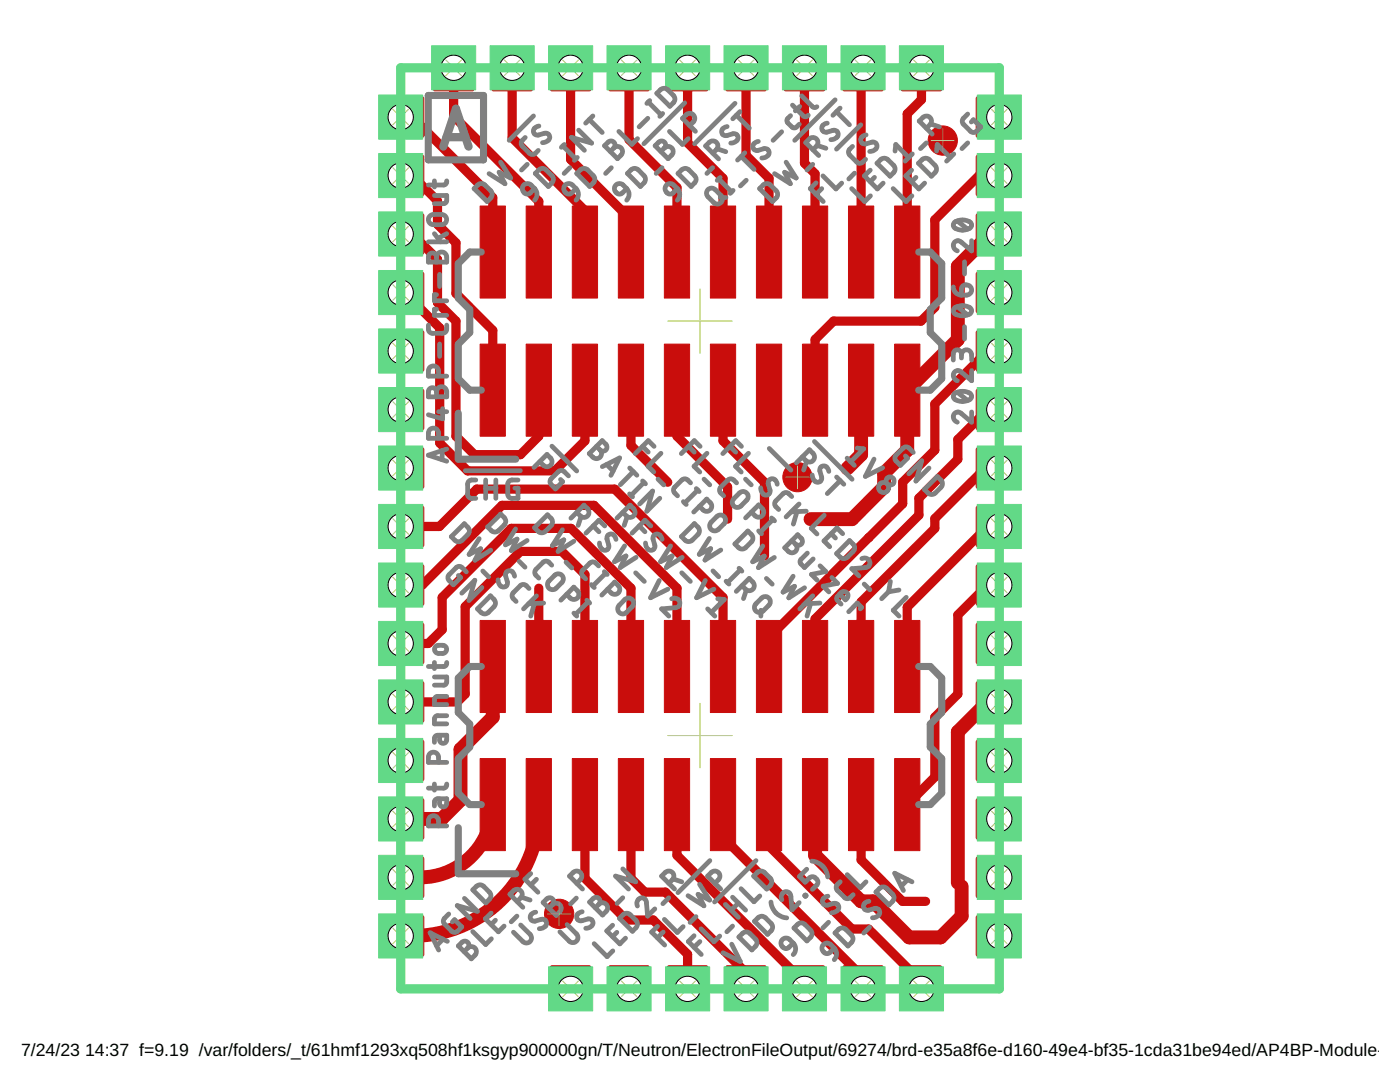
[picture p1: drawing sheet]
<svg xmlns="http://www.w3.org/2000/svg" width="279mm" height="216mm" viewBox="0 0 279 216" stroke-linecap="round" stroke-linejoin="round" font-family="sans-serif">
<defs><g id="words">
<g font-size="3.5">
<text x="4.2" y="210.7">7/24/23</text>
<text x="17" y="210.7">14:37 f=9.19 /var/folders/_t/61hmf1293xq508hf1ksgyp900000gn/T/Neutron/ElectronFileOutput/69274/brd-e35a8f6e-d160-49e4-bf35-1cda31be94ed/AP4BP-Module-Ca</text>
</g>
</g></defs>
<g fill="#c90d0c" stroke="#c90d0c" stroke-width=".2">
<path d="M80 19.5l.4-.3h3.7l.4 .3 .1 7.5-.2 .4-4 .1-.4-.2z" fill-rule="evenodd"/>
<path d="M80 31.1l.4-.2h3.7l.4 .2 .1 7.6-.2 .4-4 .1-.4-.3z" fill-rule="evenodd"/>
<path d="M80 42.8l.4-.2h3.7l.4 .2 .1 7.6-.2 .4h-4l-.4-.2z" fill-rule="evenodd"/>
<path d="M80 54.5l.4-.2h3.7l.4 .2 .1 7.6-.2 .3-4 .1-.4-.2z" fill-rule="evenodd"/>
<path d="M80 66.1l.4-.2h3.7l.4 .2 .1 7.6-.2 .4-4 .1-.4-.3z" fill-rule="evenodd"/>
<path d="M80 77.8l.4-.2h3.7l.4 .2 .1 7.6-.2 .4-4 .1-.4-.3z" fill-rule="evenodd"/>
<path d="M80 89.5l.4-.2h3.7l.4 .2 .1 7.6-.2 .4h-4l-.4-.2z" fill-rule="evenodd"/>
<path d="M80 101.1l.4-.2h3.7l.4 .2 .1 7.6-.2 .4-4 .1-.4-.2z" fill-rule="evenodd"/>
<path d="M80 112.8l.4-.2h3.7l.4 .2 .1 7.6-.2 .4-4 .1-.4-.3z" fill-rule="evenodd"/>
<path d="M80 124.5l.4-.2h3.7l.4 .2 .1 7.6-.2 .4h-4l-.4-.2z" fill-rule="evenodd"/>
<path d="M80 136.2l.4-.3h3.7l.4 .3 .1 7.5-.2 .4-4 .1-.4-.2z" fill-rule="evenodd"/>
<path d="M80 147.8l.4-.2h3.7l.4 .2 .1 7.6-.2 .4-4 .1-.4-.3z" fill-rule="evenodd"/>
<path d="M80 159.5l.4-.2h3.7l.4 .2 .1 7.6-.2 .4h-4l-.4-.2z" fill-rule="evenodd"/>
<path d="M80 171.2l.4-.3h3.7l.4 .3 .1 7.5-.2 .4-4 .1-.4-.2z" fill-rule="evenodd"/>
<path d="M80 182.9l.4-.3h3.7l.4 .3 .1 7.5-.2 .4-4 .1-.4-.2z" fill-rule="evenodd"/>
<path d="M110 192.8h7.8l.2 .4-.1 3.9-.3 .2h-7.6l-.3-.4v-3.7z" fill-rule="evenodd"/>
<path d="M121.6 192.8h7.8l.3 .4-.1 3.9-.4 .2h-7.6l-.2-.4v-3.7z" fill-rule="evenodd"/>
<path d="M133.3 192.8h7.8l.3 .4-.1 3.9-.4 .2h-7.6l-.2-.4v-3.7z" fill-rule="evenodd"/>
<path d="M145 192.8h7.8l.2 .4v3.9l-.4 .2h-7.6l-.2-.4v-3.7z" fill-rule="evenodd"/>
<path d="M156.6 192.8h7.9l.2 .4-.1 3.9-.4 .2h-7.6l-.2-.4v-3.7z" fill-rule="evenodd"/>
<path d="M168.3 192.8h7.8l.3 .4-.1 3.9-.4 .2h-7.6l-.2-.4v-3.7z" fill-rule="evenodd"/>
<path d="M180 192.8h7.8l.2 .4v3.9l-.4 .2h-7.6l-.2-.4v-3.7z" fill-rule="evenodd"/>
<path d="M194.9 171.2l.4-.3h3.7l.4 .3v7.5l-.2 .4-3.9 .1-.4-.2z" fill-rule="evenodd"/>
<path d="M194.9 159.5l.4-.2h3.7l.4 .2v7.6l-.2 .4h-3.9l-.4-.2z" fill-rule="evenodd"/>
<path d="M194.9 147.8l.4-.2h3.7l.4 .2v7.6l-.2 .4-3.9 .1-.4-.3z" fill-rule="evenodd"/>
<path d="M194.9 136.2l.4-.3h3.7l.4 .3v7.5l-.2 .4-3.9 .1-.4-.2z" fill-rule="evenodd"/>
<path d="M194.9 124.5l.4-.2h3.7l.4 .2v7.6l-.2 .4h-3.9l-.4-.2z" fill-rule="evenodd"/>
<path d="M194.9 112.8l.4-.2h3.7l.4 .2v7.6l-.2 .4-3.9 .1-.4-.3z" fill-rule="evenodd"/>
<path d="M194.9 101.1l.4-.2h3.7l.4 .2v7.6l-.2 .4-3.9 .1-.4-.2z" fill-rule="evenodd"/>
<path d="M194.9 89.5l.4-.2h3.7l.4 .2v7.6l-.2 .4h-3.9l-.4-.2z" fill-rule="evenodd"/>
<path d="M194.9 77.8l.4-.2h3.7l.4 .2v7.6l-.2 .4-3.9 .1-.4-.3z" fill-rule="evenodd"/>
<path d="M194.9 66.1l.4-.2h3.7l.4 .2v7.6l-.2 .4-3.9 .1-.4-.3z" fill-rule="evenodd"/>
<path d="M194.9 182.9l.4-.3h3.7l.4 .3v7.5l-.2 .4-3.9 .1-.4-.2z" fill-rule="evenodd"/>
<path d="M194.9 19.5l.4-.3h3.7l.4 .3v7.5l-.2 .4-3.9 .1-.4-.2z" fill-rule="evenodd"/>
<path d="M194.9 31.1l.4-.2h3.7l.4 .2v7.6l-.2 .4-3.9 .1-.4-.3z" fill-rule="evenodd"/>
<path d="M194.9 54.5l.4-.2h3.7l.4 .2v7.6l-.2 .3-3.9 .1-.4-.2z" fill-rule="evenodd"/>
<path d="M194.9 42.8l.4-.2h3.7l.4 .2v7.6l-.2 .4h-3.9l-.4-.2z" fill-rule="evenodd"/>
<path d="M180 13.6h7.8l.2 .4v3.9l-.4 .2h-7.6l-.2-.4v-3.7z" fill-rule="evenodd"/>
<path d="M168.3 13.6h7.8l.3 .4-.1 3.9-.4 .2h-7.6l-.2-.4v-3.7z" fill-rule="evenodd"/>
<path d="M156.6 13.6h7.9l.2 .4-.1 3.9-.4 .2h-7.6l-.2-.4v-3.7z" fill-rule="evenodd"/>
<path d="M145 13.6h7.8l.2 .4v3.9l-.4 .2h-7.6l-.2-.4v-3.7z" fill-rule="evenodd"/>
<path d="M133.3 13.6h7.8l.3 .4-.1 3.9-.4 .2h-7.6l-.2-.4v-3.7z" fill-rule="evenodd"/>
<path d="M121.6 13.6h7.8l.3 .4-.1 3.9-.4 .2h-7.6l-.2-.4v-3.7z" fill-rule="evenodd"/>
<path d="M110 13.6h7.8l.2 .4-.1 3.9-.3 .2h-7.6l-.3-.4v-3.7z" fill-rule="evenodd"/>
<path d="M98.3 13.6h7.8l.2 .4v3.9l-.4 .2h-7.6l-.2-.4v-3.7z" fill-rule="evenodd"/>
<path d="M86.6 13.6h7.8l.3 .4-.1 3.9-.4 .2h-7.6l-.2-.4v-3.7z" fill-rule="evenodd"/>
<circle cx="111.6" cy="182.4" r="2.92"/>
<circle cx="188.2" cy="28" r="2.92"/>
<circle cx="159.2" cy="95.2" r="2.92"/>
</g>
<g fill="#c90d0c" stroke="#c90d0c" stroke-width=".2">
<path d="M95.8 151.4h5.1v18.3h-5.1z"/>
<path d="M95.8 123.8h5.1v18.4h-5.1z"/>
<path d="M105 151.4h5v18.3h-5z"/>
<path d="M114.2 151.4h5.1v18.3h-5.1z"/>
<path d="M123.4 151.4h5v18.3h-5z"/>
<path d="M132.6 151.4h5v18.3h-5z"/>
<path d="M141.8 151.4h5v18.3h-5z"/>
<path d="M151 151.4h5v18.3h-5z"/>
<path d="M160.1 151.4h5.1v18.3h-5.1z"/>
<path d="M169.3 151.4h5.1v18.3h-5.1z"/>
<path d="M178.5 151.4h5.1v18.3h-5.1z"/>
<path d="M178.5 123.8h5.1v18.4h-5.1z"/>
<path d="M169.3 123.8h5.1v18.4h-5.1z"/>
<path d="M160.1 123.8h5.1v18.4h-5.1z"/>
<path d="M151 123.8h5v18.4h-5z"/>
<path d="M141.8 123.8h5v18.4h-5z"/>
<path d="M132.6 123.8h5v18.4h-5z"/>
<path d="M123.4 123.8h5v18.4h-5z"/>
<path d="M114.2 123.8h5.1v18.4h-5.1z"/>
<path d="M105 123.8h5v18.4h-5z"/>
<path d="M95.8 68.7h5.1v18.3h-5.1z"/>
<path d="M95.8 41.1h5.1v18.4h-5.1z"/>
<path d="M105 68.7h5v18.3h-5z"/>
<path d="M114.2 68.7h5.1v18.3h-5.1z"/>
<path d="M123.4 68.7h5v18.3h-5z"/>
<path d="M132.6 68.7h5v18.3h-5z"/>
<path d="M141.8 68.7h5v18.3h-5z"/>
<path d="M151 68.7h5v18.3h-5z"/>
<path d="M160.1 68.7h5.1v18.3h-5.1z"/>
<path d="M169.3 68.7h5.1v18.3h-5.1z"/>
<path d="M178.5 68.7h5.1v18.3h-5.1z"/>
<path d="M178.5 41.1h5.1v18.4h-5.1z"/>
<path d="M169.3 41.1h5.1v18.4h-5.1z"/>
<path d="M160.1 41.1h5.1v18.4h-5.1z"/>
<path d="M151 41.1h5v18.4h-5z"/>
<path d="M141.8 41.1h5v18.4h-5z"/>
<path d="M132.6 41.1h5v18.4h-5z"/>
<path d="M123.4 41.1h5v18.4h-5z"/>
<path d="M114.2 41.1h5.1v18.4h-5.1z"/>
<path d="M105 41.1h5v18.4h-5z"/>
<path d="M197.1 45.8a.99 .99 0 0 1 1.2 .3 .99 .99 0 0 1 0 1.2 1.13 1.13 0 0 1-1.2 .3z"/>
<path d="M196.9 46.1l.6-.3h1.9v1.8h-1.9a.92 .92 0 0 1-.6-1.5z"/>
<path d="M80 162.5h2.4a.93 .93 0 0 1 .8 .9 .93 .93 0 0 1-.8 .9h-2.4z"/>
<path d="M196.4 34.5l.6-.4h2.4v1.9h-2.4a.92 .92 0 0 1-.6-1.5z"/>
<path d="M197.1 57.5h2.3v1.8h-2.3z"/>
<path d="M197.1 174.2h2.3v1.8h-2.3z"/>
<path d="M197.1 162.5h2.3v1.8h-2.3z"/>
<path d="M197.1 150.8h2.3v1.9h-2.3z"/>
<path d="M80 185.4h2.4a1.38 1.38 0 0 1 1.3 1.4 1.38 1.38 0 0 1-1.3 1.3h-2.4z"/>
<path d="M136.5 194.5a.92 .92 0 0 1 1-.4 .92 .92 0 0 1 .7 .8v2.4h-1.9v-2.4z"/>
<path d="M148.2 194.5a.92 .92 0 0 1 .9-.4 .92 .92 0 0 1 .7 .8v2.4h-1.8v-2.4z"/>
<path d="M196.4 139.5l.6-.4h2.4v1.9h-2.4a.92 .92 0 0 1-.6-1.5z"/>
<path d="M182.5 13.5h2.8v2.5a1.38 1.38 0 0 1-1.4 1.2 1.38 1.38 0 0 1-1.4-1.2z"/>
<path d="M170.9 13.5h2.7v2.5a1.38 1.38 0 0 1-1.4 1.2 1.38 1.38 0 0 1-1.3-1.2z"/>
<path d="M80 174.2h2.4a.93 .93 0 0 1 .8 .9 .93 .93 0 0 1-.8 .9h-2.4z"/>
<path d="M159.8 194.5a.92 .92 0 0 1 1-.4 .92 .92 0 0 1 .7 .8v2.4h-1.9v-2.4z"/>
<path d="M196.4 92.8l.6-.3h2.4v1.8h-2.4a.92 .92 0 0 1-.6-1.5z"/>
<path d="M80 22.5h2.4a.93 .93 0 0 1 .8 .9 .93 .93 0 0 1-.8 .9h-2.4z"/>
<path d="M196.4 69.5l.6-.4h2.4v1.9h-2.4a.92 .92 0 0 1-.6-1.5z"/>
<path d="M196.4 81.2l.6-.4h2.4v1.9h-2.4a.92 .92 0 0 1-.6-1.5z"/>
<path d="M197.1 127.5h2.3v1.8h-2.3z"/>
<path d="M196.4 116.2l.6-.4h2.4v1.9h-2.4a.92 .92 0 0 1-.6-1.5z"/>
<path d="M80 104.1h2.4a.93 .93 0 0 1 .8 1 .93 .93 0 0 1-.8 .9h-2.4z"/>
<path d="M80 115.8h2.4a.93 .93 0 0 1 .8 .9 .93 .93 0 0 1-.8 1h-2.4z"/>
<path d="M135.8 13.5h2.8v2.5a1.38 1.38 0 0 1-1.4 1.2 1.38 1.38 0 0 1-1.4-1.2z"/>
<path d="M124.2 13.5h2.7v2.5a1.38 1.38 0 0 1-1.4 1.2 1.38 1.38 0 0 1-1.3-1.2z"/>
<path d="M80 34.1h2.4a.93 .93 0 0 1 .8 .9 .93 .93 0 0 1-.8 1h-2.4z"/>
<path d="M80 45.8h2.4a.93 .93 0 0 1 .8 .9 .93 .93 0 0 1-.8 .9h-2.4z"/>
<path d="M112.5 13.5h2.8v2.5a1.38 1.38 0 0 1-1.4 1.2 1.38 1.38 0 0 1-1.4-1.2z"/>
<path d="M100.8 13.5h2.8v2.5a1.38 1.38 0 0 1-1.4 1.2 1.38 1.38 0 0 1-1.4-1.2z"/>
<path d="M89.2 13.5h2.7v2.5a1.38 1.38 0 0 1-1.4 1.2 1.38 1.38 0 0 1-1.3-1.2z"/>
<path d="M80 57.5h2.4a.93 .93 0 0 1 .8 .9 .93 .93 0 0 1-.8 .9h-2.4z"/>
<path d="M80 150.8h2.3v1.9h-2.3z"/>
<path d="M80 139.1h2.4a.93 .93 0 0 1 .8 1 .93 .93 0 0 1-.8 .9h-2.4z"/>
<path d="M80 127.5h2.4a.93 .93 0 0 1 .8 .9 .93 .93 0 0 1-.8 .9h-2.4z"/>
<path d="M113 195h1.8v2.3h-1.8z"/>
<path d="M124.6 195h1.9v2.3h-1.9z"/>
<path d="M197.1 185.8h2.3v1.9h-2.3z"/>
<path d="M196.4 104.5l.6-.4h2.4v1.9h-2.4a.92 .92 0 0 1-.6-1.5z"/>
<path d="M80 92.5h2.3v1.8h-2.3z"/>
<path d="M80 80.8h2.3v1.9h-2.3z"/>
<path d="M80 69.1h2.3v1.9h-2.3z"/>
<path d="M147.5 13.5h2.8v2.5a1.38 1.38 0 0 1-1.4 1.2 1.38 1.38 0 0 1-1.4-1.2z"/>
<path d="M171.5 194.5a.92 .92 0 0 1 1-.4 .92 .92 0 0 1 .7 .8v2.4h-1.9v-2.4z"/>
<path d="M183.2 194.5a.92 .92 0 0 1 1-.4 .92 .92 0 0 1 .6 .8v2.4h-1.8v-2.4z"/>
<path d="M197.1 22.5h2.3v1.8h-2.3z"/>
<path d="M159.2 13.5h2.7v2.5a1.38 1.38 0 0 1-1.4 1.2 1.38 1.38 0 0 1-1.3-1.2z"/>
</g>
<path d="M197.6 46.7l-6.4 6.4v14.7l-10.1 10.1v11.9l-4.7 4.6v2.8l-6.4 6.4h-8.2M171.9 77.9v12.8l-2.8 2.8M98.3 133v10.1l-6.4 6.4v10.1l-3.8 3.8h-5.8M197.1 140.1l-5.9 5.9v30.1M98.3 160.5a14.5 14.5 0 0 1-14.5 14.6M107.5 160.5a25.2 25.2 0 0 1-25.2 26.3M162.7 160.5v10.2l9.2 9.2h2.3l7.2 7.1h6.3l4.2-4.2v-5.9" fill="none" stroke="#c90d0c" stroke-width="2.8"/>
<g fill="none" stroke="#c90d0c" stroke-width="1.8">
<path d="M90.5 15.8v7.4l17 17v10.1M102.2 15.8v11.7l14.5 14.5v8.3M113.9 15.8v16l12 12.1v6.4M125.5 15.8v12.1l9.6 9.5v12.9M137.2 15.8v12.7l7.1 7.1v14.7M148.9 15.8v15.2l4.6 4.6v14.7M160.5 15.8v16.8l2.2 2.1v15.6M172.2 15.8l-.3 .4v34.1M183.9 15.8v4.1l-2.8 2.8v27.6M82.3 23.4l16 16v10.9M82.3 35l5 5.1v4.7l3.7 3.7v10l7.3 7.4v12M197.1 35h-1.7l-8.8 8.9v17.4l-2.8 2.8h-17.5l-3.6 3.7v10.1"/>
<path d="M82.3 58.4v1.5l5.5 5.5v23l5.5 5.6h17.4l6-6v-10.1M82.3 46.7l5 5.1v8.6l3.7 3.7v22.9l3.7 3.7h9.2l3.6-3.7v-9.1M125.9 77.9v11l7.4 7.3M135.1 77.9v9.1l10.1 10.2v6.4M144.3 77.9v10.1l8.3 8.2v14.7M197.1 70l-10.5 10.6v9.2l-6.5 6.4v4.3l-26.6 26.7v5.8M197.1 81.7l-5.9 6v3.9l-7.8 7.8v3.4l-20.7 20.7v9.5M197.1 93.4h-.4l-10.1 10.1v1.9l-14.7 14.7v12.9M82.3 116.7h2l15.9-15.9h18.4l16.5 16.6v15.6M82.3 105.1h5.4l7.4-7.5h27.6l21.6 21.6v13.8M107.5 117.4v15.6M173.4 107.3h.1"/>
<path d="M197.1 116.7l-5.9 6v15.8l-4.6 4.6v11.9l-5.5 5.5M197.1 105.1l-16 16v11.9M82.3 128.4h3.2l2.7-2.8v-6.4l13.8-13.8h12l11.9 12v15.6M116.7 133v-18.4l-4.6-4.6h-8.2l-11.1 11.1v17.4l-1.5 1.6h-9M82.3 175.1h1.5M116.7 160.5v14.8l8.3 8.3h5.4l6.8 6.8v4.6M125.9 160.5v14.8l2.8 2.7h4.1l16.1 16.1v.9M135.1 160.5v10.2l24.3 24.3h1.1M144.3 160.5v6.6l27.9 27.9M153.5 160.5v8.3l16.5 16.6h3.3l9.7 9.6h.9M171.9 160.5v11.1l8.2 8.3h4.6M191.2 176.1l.7 .8"/>
</g>
<path d="M75.6 19h8.8v8.8h-8.8z" fill="#62d987" stroke="#62d987" stroke-width=".2"/>
<circle cx="80" cy="23.4" r="2.52" fill="#fff" stroke="#000" stroke-width=".2"/>
<path d="M75.6 30.6h8.8v8.8h-8.8z" fill="#62d987" stroke="#62d987" stroke-width=".2"/>
<circle cx="80" cy="35" r="2.52" fill="#fff" stroke="#000" stroke-width=".2"/>
<path d="M75.6 42.3h8.8v8.8h-8.8z" fill="#62d987" stroke="#62d987" stroke-width=".2"/>
<circle cx="80" cy="46.7" r="2.52" fill="#fff" stroke="#000" stroke-width=".2"/>
<path d="M75.6 54h8.8v8.8h-8.8z" fill="#62d987" stroke="#62d987" stroke-width=".2"/>
<circle cx="80" cy="58.4" r="2.52" fill="#fff" stroke="#000" stroke-width=".2"/>
<path d="M75.6 65.6h8.8v8.8h-8.8z" fill="#62d987" stroke="#62d987" stroke-width=".2"/>
<circle cx="80" cy="70" r="2.52" fill="#fff" stroke="#000" stroke-width=".2"/>
<path d="M75.6 77.3h8.8v8.8h-8.8z" fill="#62d987" stroke="#62d987" stroke-width=".2"/>
<circle cx="80" cy="81.7" r="2.52" fill="#fff" stroke="#000" stroke-width=".2"/>
<path d="M75.6 89h8.8v8.8h-8.8z" fill="#62d987" stroke="#62d987" stroke-width=".2"/>
<circle cx="80" cy="93.4" r="2.52" fill="#fff" stroke="#000" stroke-width=".2"/>
<path d="M75.6 100.6h8.8v8.9h-8.8z" fill="#62d987" stroke="#62d987" stroke-width=".2"/>
<circle cx="80" cy="105.1" r="2.52" fill="#fff" stroke="#000" stroke-width=".2"/>
<path d="M75.6 112.3h8.8v8.8h-8.8z" fill="#62d987" stroke="#62d987" stroke-width=".2"/>
<circle cx="80" cy="116.7" r="2.52" fill="#fff" stroke="#000" stroke-width=".2"/>
<path d="M75.6 124h8.8v8.8h-8.8z" fill="#62d987" stroke="#62d987" stroke-width=".2"/>
<circle cx="80" cy="128.4" r="2.52" fill="#fff" stroke="#000" stroke-width=".2"/>
<path d="M75.6 135.7h8.8v8.8h-8.8z" fill="#62d987" stroke="#62d987" stroke-width=".2"/>
<circle cx="80" cy="140.1" r="2.52" fill="#fff" stroke="#000" stroke-width=".2"/>
<path d="M75.6 147.3h8.8v8.8h-8.8z" fill="#62d987" stroke="#62d987" stroke-width=".2"/>
<circle cx="80" cy="151.7" r="2.52" fill="#fff" stroke="#000" stroke-width=".2"/>
<path d="M75.6 159h8.8v8.8h-8.8z" fill="#62d987" stroke="#62d987" stroke-width=".2"/>
<circle cx="80" cy="163.4" r="2.52" fill="#fff" stroke="#000" stroke-width=".2"/>
<path d="M75.6 170.7h8.8v8.8h-8.8z" fill="#62d987" stroke="#62d987" stroke-width=".2"/>
<circle cx="80" cy="175.1" r="2.52" fill="#fff" stroke="#000" stroke-width=".2"/>
<path d="M75.6 182.4h8.8v8.8h-8.8z" fill="#62d987" stroke="#62d987" stroke-width=".2"/>
<circle cx="80" cy="186.8" r="2.52" fill="#fff" stroke="#000" stroke-width=".2"/>
<path d="M109.5 192.9h8.8v8.8h-8.8z" fill="#62d987" stroke="#62d987" stroke-width=".2"/>
<circle cx="113.9" cy="197.3" r="2.52" fill="#fff" stroke="#000" stroke-width=".2"/>
<path d="M121.1 192.9h8.8v8.8h-8.8z" fill="#62d987" stroke="#62d987" stroke-width=".2"/>
<circle cx="125.5" cy="197.3" r="2.52" fill="#fff" stroke="#000" stroke-width=".2"/>
<path d="M132.8 192.9h8.8v8.8h-8.8z" fill="#62d987" stroke="#62d987" stroke-width=".2"/>
<circle cx="137.2" cy="197.3" r="2.52" fill="#fff" stroke="#000" stroke-width=".2"/>
<path d="M144.5 192.9h8.8v8.8h-8.8z" fill="#62d987" stroke="#62d987" stroke-width=".2"/>
<circle cx="148.9" cy="197.3" r="2.52" fill="#fff" stroke="#000" stroke-width=".2"/>
<path d="M156.1 192.9h8.9v8.8h-8.9z" fill="#62d987" stroke="#62d987" stroke-width=".2"/>
<circle cx="160.5" cy="197.3" r="2.52" fill="#fff" stroke="#000" stroke-width=".2"/>
<path d="M167.8 192.9h8.8v8.8h-8.8z" fill="#62d987" stroke="#62d987" stroke-width=".2"/>
<circle cx="172.2" cy="197.3" r="2.52" fill="#fff" stroke="#000" stroke-width=".2"/>
<path d="M179.5 192.9h8.8v8.8h-8.8z" fill="#62d987" stroke="#62d987" stroke-width=".2"/>
<circle cx="183.9" cy="197.3" r="2.52" fill="#fff" stroke="#000" stroke-width=".2"/>
<path d="M195 170.7h8.8v8.8h-8.8z" fill="#62d987" stroke="#62d987" stroke-width=".2"/>
<circle cx="199.4" cy="175.1" r="2.52" fill="#fff" stroke="#000" stroke-width=".2"/>
<path d="M195 159h8.8v8.8h-8.8z" fill="#62d987" stroke="#62d987" stroke-width=".2"/>
<circle cx="199.4" cy="163.4" r="2.52" fill="#fff" stroke="#000" stroke-width=".2"/>
<path d="M195 147.3h8.8v8.8h-8.8z" fill="#62d987" stroke="#62d987" stroke-width=".2"/>
<circle cx="199.4" cy="151.7" r="2.52" fill="#fff" stroke="#000" stroke-width=".2"/>
<path d="M195 135.7h8.8v8.8h-8.8z" fill="#62d987" stroke="#62d987" stroke-width=".2"/>
<circle cx="199.4" cy="140.1" r="2.52" fill="#fff" stroke="#000" stroke-width=".2"/>
<path d="M195 124h8.8v8.8h-8.8z" fill="#62d987" stroke="#62d987" stroke-width=".2"/>
<circle cx="199.4" cy="128.4" r="2.52" fill="#fff" stroke="#000" stroke-width=".2"/>
<path d="M195 112.3h8.8v8.8h-8.8z" fill="#62d987" stroke="#62d987" stroke-width=".2"/>
<circle cx="199.4" cy="116.7" r="2.52" fill="#fff" stroke="#000" stroke-width=".2"/>
<path d="M195 100.6h8.8v8.9h-8.8z" fill="#62d987" stroke="#62d987" stroke-width=".2"/>
<circle cx="199.4" cy="105.1" r="2.52" fill="#fff" stroke="#000" stroke-width=".2"/>
<path d="M195 89h8.8v8.8h-8.8z" fill="#62d987" stroke="#62d987" stroke-width=".2"/>
<circle cx="199.4" cy="93.4" r="2.52" fill="#fff" stroke="#000" stroke-width=".2"/>
<path d="M195 77.3h8.8v8.8h-8.8z" fill="#62d987" stroke="#62d987" stroke-width=".2"/>
<circle cx="199.4" cy="81.7" r="2.52" fill="#fff" stroke="#000" stroke-width=".2"/>
<path d="M195 65.6h8.8v8.8h-8.8z" fill="#62d987" stroke="#62d987" stroke-width=".2"/>
<circle cx="199.4" cy="70" r="2.52" fill="#fff" stroke="#000" stroke-width=".2"/>
<path d="M195 182.4h8.8v8.8h-8.8z" fill="#62d987" stroke="#62d987" stroke-width=".2"/>
<circle cx="199.4" cy="186.8" r="2.52" fill="#fff" stroke="#000" stroke-width=".2"/>
<path d="M195 19h8.8v8.8h-8.8z" fill="#62d987" stroke="#62d987" stroke-width=".2"/>
<circle cx="199.4" cy="23.4" r="2.52" fill="#fff" stroke="#000" stroke-width=".2"/>
<path d="M195 30.6h8.8v8.8h-8.8z" fill="#62d987" stroke="#62d987" stroke-width=".2"/>
<circle cx="199.4" cy="35" r="2.52" fill="#fff" stroke="#000" stroke-width=".2"/>
<path d="M195 54h8.8v8.8h-8.8z" fill="#62d987" stroke="#62d987" stroke-width=".2"/>
<circle cx="199.4" cy="58.4" r="2.52" fill="#fff" stroke="#000" stroke-width=".2"/>
<path d="M195 42.3h8.8v8.8h-8.8z" fill="#62d987" stroke="#62d987" stroke-width=".2"/>
<circle cx="199.4" cy="46.7" r="2.52" fill="#fff" stroke="#000" stroke-width=".2"/>
<path d="M179.5 9.1h8.8v8.8h-8.8z" fill="#62d987" stroke="#62d987" stroke-width=".2"/>
<circle cx="183.9" cy="13.5" r="2.52" fill="#fff" stroke="#000" stroke-width=".2"/>
<path d="M167.8 9.1h8.8v8.8h-8.8z" fill="#62d987" stroke="#62d987" stroke-width=".2"/>
<circle cx="172.2" cy="13.5" r="2.52" fill="#fff" stroke="#000" stroke-width=".2"/>
<path d="M156.1 9.1h8.9v8.8h-8.9z" fill="#62d987" stroke="#62d987" stroke-width=".2"/>
<circle cx="160.5" cy="13.5" r="2.52" fill="#fff" stroke="#000" stroke-width=".2"/>
<path d="M144.5 9.1h8.8v8.8h-8.8z" fill="#62d987" stroke="#62d987" stroke-width=".2"/>
<circle cx="148.9" cy="13.5" r="2.52" fill="#fff" stroke="#000" stroke-width=".2"/>
<path d="M132.8 9.1h8.8v8.8h-8.8z" fill="#62d987" stroke="#62d987" stroke-width=".2"/>
<circle cx="137.2" cy="13.5" r="2.52" fill="#fff" stroke="#000" stroke-width=".2"/>
<path d="M121.1 9.1h8.8v8.8h-8.8z" fill="#62d987" stroke="#62d987" stroke-width=".2"/>
<circle cx="125.5" cy="13.5" r="2.52" fill="#fff" stroke="#000" stroke-width=".2"/>
<path d="M109.5 9.1h8.8v8.8h-8.8z" fill="#62d987" stroke="#62d987" stroke-width=".2"/>
<circle cx="113.9" cy="13.5" r="2.52" fill="#fff" stroke="#000" stroke-width=".2"/>
<path d="M97.8 9.1h8.8v8.8h-8.8z" fill="#62d987" stroke="#62d987" stroke-width=".2"/>
<circle cx="102.2" cy="13.5" r="2.52" fill="#fff" stroke="#000" stroke-width=".2"/>
<path d="M86.1 9.1h8.8v8.8h-8.8z" fill="#62d987" stroke="#62d987" stroke-width=".2"/>
<circle cx="90.5" cy="13.5" r="2.52" fill="#fff" stroke="#000" stroke-width=".2"/>
<g fill="none" stroke="#808080" stroke-width=".95">
<path d="M131.1 18.6a1.96 1.96 0 0 1 1.4-1l.7 .3 1.2 1.1 .3 .8a1.96 1.96 0 0 1-1 1.4zM160 19.1l2.3 2.3 .4 .1 .3-.2M166.7 19.9l-8.1 8.1M86.7 39h2.5v1l-.3 .5-.4 .1h-1.8M86.7 36.1v1.2M89.2 36.1l-.2 .6-.3 .2h-3.2M94.6 37.6a1.78 1.78 0 0 1 1.5-1l.5 .1 1.3 1.4 .3 .7a1.96 1.96 0 0 1-1 1.4zM99.9 32.4l2 3.1-2.3-1.1 1.2 2.3-3.2-2.1M104.5 36.9l.8-.3a1.78 1.78 0 0 1 1.4 1l-.9 .9a1.03 1.03 0 0 1-1.3-.2 1.03 1.03 0 0 1 0-1.4zM104.8 27.4a1.39 1.39 0 0 0-.8 1.3l.2 .5 1.7 1.6h.7l.8-.8M105.2 32.8l-1.1 1.1M106.5 23.1l-4.9 4.9"/>
<path d="M106.7 37.6a1.66 1.66 0 0 1 0 2.3M106.8 34.6a1.96 1.96 0 0 1 1.5-1l.7 .3 1.2 1.2 .2 .7a1.96 1.96 0 0 1-1 1.4zM107.5 25.1a.95 .95 0 0 0-1 .6 .95 .95 0 0 0 .3 1.2h.7l1.2-.3a.88 .88 0 0 1 1 .7 .88 .88 0 0 1-.8 1l-.6 .2M112.3 29.1l2.6 2.6M112.6 28.8l-.6 .6M112.8 36.9l.7-.3a1.78 1.78 0 0 1 1.5 1l-.9 .9a1.03 1.03 0 0 1-1.4-.2 1.03 1.03 0 0 1 .1-1.4zM113.7 33.5l-1.1 1.1M115 37.6a1.61 1.61 0 0 1 0 2.3M115.1 34.6a1.96 1.96 0 0 1 1.4-1l.8 .3 1.3 1.4 .1 .5a1.78 1.78 0 0 1-1 1.4zM115.2 31.4l-.6 .6M115.5 26l2.6 2.6-4.1-1.2 2.6 2.6M117.6 23.9l2.6 2.5"/>
<path d="M118.3 23.1l-1.4 1.5M120.6 29.1l.8-.7a.81 .81 0 0 1 1.1 0 .81 .81 0 0 1 0 1.1 1.02 1.02 0 0 1 1.5 0 1.02 1.02 0 0 1 0 1.4l-.8 .8zM122 33.5l-1.1 1.1M122.5 29.5l-.7 .7M122.9 36.9l.7-.3a1.78 1.78 0 0 1 1.5 1l-.9 .9a1.03 1.03 0 0 1-1.4-.2 1.03 1.03 0 0 1 .1-1.4zM123.5 26.2l2.6 2.6 1.1-1.1M125.1 37.6a1.66 1.66 0 0 1 0 2.3M125.2 34.6a1.96 1.96 0 0 1 1.5-1l.7 .3 1.3 1.4 .1 .5a1.78 1.78 0 0 1-1 1.4zM129.3 23.6l-1.7 1.7M129.4 20.3l2.6 2.6M129.7 20.1l-.6 .5M130.7 29.1l.8-.7a.81 .81 0 0 1 1.1 0 .81 .81 0 0 1 0 1.1 1.02 1.02 0 0 1 1.4 0 1.02 1.02 0 0 1 0 1.4l-.7 .8z"/>
<path d="M132.1 33.5l-1.1 1.1M132.2 22.6l-.5 .6M132.6 29.5l-.7 .7M133 36.9l.7-.3a1.78 1.78 0 0 1 1.5 1l-.9 .9a1.03 1.03 0 0 1-1.4-.2 1.03 1.03 0 0 1 .1-1.4zM133.6 26.2l2.6 2.6 1.2-1.1M135.2 37.6a1.61 1.61 0 0 1 0 2.3M135.3 34.6a1.96 1.96 0 0 1 1.5-1l.7 .3 1.3 1.4 .1 .5a1.96 1.96 0 0 1-1 1.4zM136.7 20.5l-8.2 8.2M137.6 25.1a1.81 1.81 0 0 0 1.1-1.5 1.02 1.02 0 0 0-.7-.9 1.02 1.02 0 0 0-1.1 .2l-.7 .7 2.6 2.6M141.3 37.8l.5-.2h.5l.4 .2 1.2 1.2a1.01 1.01 0 0 1 0 1.4 1.01 1.01 0 0 1-1.4 0l-1.2-1.1-.3-.5v-.5zM142.2 33.5l-1.1 1.1M142.3 30.6a1.8 1.8 0 0 0 1-1.6 1.02 1.02 0 0 0-.7-.8 1.02 1.02 0 0 0-1.1 .2l-.7 .7 2.6 2.6"/>
<path d="M143.1 29.7l1.7 .6M143.4 35.7l2.6 2.6M143.7 35.4l-.6 .6M143.7 39.4h1.2M145.1 25.3a.95 .95 0 0 0-1 .5 .95 .95 0 0 0 .3 1.2l.7 .1 1.2-.4a.88 .88 0 0 1 1 .7 .88 .88 0 0 1-.8 1l-.7 .2M146.3 38l-.6 .6M146.7 20.6l-8.1 8.1M147 23l2.5 2.6M147.7 22.3l-1.5 1.4M147.9 31.2l2.6 2.6M148.6 30.5l-1.4 1.4M148.9 36l-1.1 1.1"/>
<path d="M151.3 28.2a.95 .95 0 0 0-1 .6 .95 .95 0 0 0 .3 1.1l.4 .2 1.5-.4a.89 .89 0 0 1 1 .7 .89 .89 0 0 1-.8 1l-.7 .1M151.6 37.6a1.78 1.78 0 0 1 1.4-1l.5 .1 1.4 1.4 .3 .7a1.78 1.78 0 0 1-1 1.4zM156 26.3l-1.7 1.7M156.9 32.4l2 3.1-2.3-1.1 1.1 2.3-3.1-2.1M157.8 23.1l-.7 .7-.1 .4 .2 .3 1.2 1h.4l.7-.7M158.2 21l2.3 2.2 .3 .1 .5-.3M159.6 21.3l-.9 .8M162.2 32.8l-1.1 1.1M162.2 29.9l.7-.7a1.01 1.01 0 0 0 .1-1.5 1.01 1.01 0 0 0-1.5 0l-.7 .7 2.6 2.6M162.9 36.5l-1.2 1.1 2.6 2.6M163.1 29l1.7 .6M164 37.6l-1.1 1.2"/>
<path d="M164.2 35.1l2.6 2.6 1.2-1.2M165.1 24.6a.93 .93 0 0 0-1.1 .6 .93 .93 0 0 0 .6 1.2h.4l1.2-.4a.88 .88 0 0 1 1.1 .8 .88 .88 0 0 1-.8 .9l-.7 .2M166.9 22.3l2.6 2.6M167.7 21.6l-1.5 1.4M170 37.6l2.6 2.6 1.1-1.1M170.1 29.2l-.5 .6a.79 .79 0 0 0 0 1.1l1.4 1.5a.79 .79 0 0 0 1.1 0l.6-.6M170.5 34.5l-1.1 1.2M171.8 24.9l-4.9 4.9M172.8 26.9a.93 .93 0 0 0-1 .7 .93 .93 0 0 0 .6 1.1h.4l1.2-.3a.88 .88 0 0 1 1 .7 .88 .88 0 0 1-.8 1l-.6 .1M173.7 34l-1.2 1.1 2.6 2.6 1.2-1.2M174.5 35.4l-.8 .9M175 32.6a1.78 1.78 0 0 1 1.5-1l.5 .1 1.4 1.3 .2 .7a1.96 1.96 0 0 1-1 1.5z"/>
<path d="M178.2 37.6l2.6 2.6 1.2-1.1M178.6 30.1l.2-1.3 2.6 2.6M181.9 34l-1.1 1.1 2.6 2.6 1.1-1.2M182.1 30.7l-1.5 1.5M182.8 35.4l-.9 .9M183.3 32.6a1.78 1.78 0 0 1 1.4-1l.8 .3 1.3 1.3 .1 .5a1.78 1.78 0 0 1-1 1.5zM184.9 28.5l-1.2 1.2M184.9 25.6a1.75 1.75 0 0 0 1-1.5 1.01 1.01 0 0 0-.7-.9 1.01 1.01 0 0 0-1 .3l-.7 .7 2.5 2.6M185.8 24.7l1.7 .6M186.9 30.1l.1-1.3 2.6 2.6M190.4 30.7l-1.5 1.5M193.1 22.8l-1 1-.1 .5 .3 .5 1.4 1.4a.82 .82 0 0 0 1.2 0l.8-.9-1.4-1.4-.5 .4"/>
<path d="M193.1 28.5l-1.1 1.2M85.5 48.3h3.7M85.7 43.2l.5-.4h1.9a1.02 1.02 0 0 1 1 1 1.02 1.02 0 0 1-1 1h-1.6a1 1 0 0 1-.9-.6 1 1 0 0 1 .1-1zM85.8 50.7a.82 .82 0 0 1 .8-.2 .82 .82 0 0 1 .5 .8 1.02 1.02 0 0 1 1-1 1.02 1.02 0 0 1 1.1 1v1h-3.7v-1.2zM86.7 46.6l1.2 1.7M87.1 58.8h-.4v1.2h2.5M87.1 51.3v1M87.7 54.7v2.5M89.2 46.6l-1.8 1M190.2 57.3a1.64 1.64 0 0 0 1.7 1.6M190.5 44.3a2.92 2.92 0 0 1 3.3 .2l.1 .6a2.45 2.45 0 0 1-3.1 .5l-.4-.3-.2-.4zM191.1 44.1l2 1.6"/>
<path d="M192.1 57.1a1.05 1.05 0 0 1 1.7 .3 1.05 1.05 0 0 1-.9 1.5h-1v-1.5zM192.5 52.2v2.5M193.9 48v2.1l-2-1.8a1 1 0 0 0-1.6 .3 1 1 0 0 0 .8 1.5M85.5 64.9v.8a.8 .8 0 0 0 .8 .8h2l.6-.2a1.62 1.62 0 0 0 .3-1.4M85.8 77.6a.82 .82 0 0 1 .8-.2 .82 .82 0 0 1 .5 .8 1.02 1.02 0 0 1 1-1.1 1.02 1.02 0 0 1 1.1 1.1v1h-3.7v-1.3zM87.1 61.7h-.4v1.2h2.5M87.1 78.2v1M87.5 75.1a1.77 1.77 0 0 0-.3-1.8 1.02 1.02 0 0 0-1.1-.2 1.02 1.02 0 0 0-.6 .9v1.1h3.7M87.7 68.6v2.5M190.5 78.5a2.92 2.92 0 0 1 3.3 .2l.1 .6a2.45 2.45 0 0 1-3.1 .5l-.4-.3-.2-.4zM190.5 61.4a2.82 2.82 0 0 1 3.3 .2l.1 .6a2.41 2.41 0 0 1-3.1 .5l-.4-.3-.2-.4zM191.1 78.3l2 1.6"/>
<path d="M191.1 61.2l2 1.6M191.9 70.8a1.02 1.02 0 0 1 1-1 1.02 1.02 0 0 1 1 1v1M191.9 71.4a1.57 1.57 0 0 0-.3-1.4 .82 .82 0 0 0-.9-.1 .82 .82 0 0 0-.5 .7v1.2M192.5 65.2v2.4M193.9 73.9v2.1l-2-1.7a1 1 0 0 0-1.6 .2 1 1 0 0 0 .8 1.5M87.5 87.5a1.77 1.77 0 0 0-.3-1.8 1.02 1.02 0 0 0-1.1-.2 1.02 1.02 0 0 0-.6 .9v1.1h3.7M87.5 82.1h1.7M88.2 89.9v1.8M88.3 81.5v2.1l-2.8-.8M89.2 89.6l-3.7 1.2 3.7 1.2M92.9 93.9h10.9M95 95.8h-.9a.8 .8 0 0 0-.8 .8v2l.3 .6a1.45 1.45 0 0 0 1.4 .2"/>
<path d="M96.9 95.8v3.6M96.9 97.4h2.1M99 95.8v3.6M103.4 95.8h-1.2a.78 .78 0 0 0-.9 .8l.1 2.2 .3 .5 1.7 .1v-2h-.6M107.7 92.1a1.8 1.8 0 0 0 1.5 1 1.02 1.02 0 0 0 .9-.6 1.02 1.02 0 0 0-.2-1.1l-.7-.7-2.6 2.6M110.2 89l4.9 5M113.5 95l-.9-.9a.79 .79 0 0 0-1.2 0l-1.5 1.6-.2 .4 .2 .4 .9 1.1 1.5-1.5-.4-.4M117.6 90.5l2.6-2.6 .7 .7a.81 .81 0 0 1 0 1.2 .81 .81 0 0 1-1.1 0 1.02 1.02 0 0 1 0 1.4 1.02 1.02 0 0 1-1.5 0zM119 89.1l.8 .7M120.2 93.1l3.5-1.7-1.8 3.4M121.1 92.7l1.3 1.3M125.6 98.6l.6 .5"/>
<path d="M125.7 93.4l1.4 1.4M126.4 94.1l-2.6 2.6M128.2 89.1l1.2 1.1M128.2 96l.6 .5M128.5 96.3l-2.6 2.5M130.5 89.1l-1.1-1.2-2.6 2.6M131.3 95.6l1.2 1.2M131.7 99.4l-2.6 2.6 1.1-4-2.5 2.6M131.9 90.4l-2.6 2.6 1.2 1.2M137.4 89.1l1.2 1.1M137.8 96.4a1.39 1.39 0 0 0-1.3-.9l-.4 .3-1.5 1.4-.2 .6a1.46 1.46 0 0 0 .8 1.1M139 97.5l.5 .6"/>
<path d="M139.3 97.8l-2.6 2.6M139.7 89.1l-1.1-1.2-2.6 2.6M140.5 95.6l1.1 1.2M141.1 90.4l-2.6 2.6 1.2 1.2M145.7 89.1l1.1 1.1M147 96.4a1.39 1.39 0 0 0-1.3-.9l-.4 .3-1.5 1.4-.2 .6a1.43 1.43 0 0 0 .8 1.1M147.6 98.4a1.01 1.01 0 0 1 1.4 0 1.01 1.01 0 0 1 0 1.4l-1.1 1.2a1.02 1.02 0 0 1-1.5 0 1.02 1.02 0 0 1 0-1.5zM148 89.1l-1.2-1.2-2.5 2.6M148.8 95.6l1.1 1.2M149.4 90.4l-2.6 2.6 1.1 1.2M153.5 89.5l4.3 4.3M155.1 96.6a.93 .93 0 0 0-.7-1 .93 .93 0 0 0-1.1 .5v.5l.4 1.2a.88 .88 0 0 1-.8 1 .88 .88 0 0 1-1-.8l-.1-.7"/>
<path d="M158 99.1l-.6-.6a.79 .79 0 0 0-1.1 0l-1.5 1.4-.2 .6a1.46 1.46 0 0 0 .8 1.2M160.1 91.2l.7 .7a1.02 1.02 0 0 0 1.5 0 1.02 1.02 0 0 0 0-1.4l-.8-.8-2.6 2.7M161 92.1l-.6 1.7M162.5 88.1l7.6 7.5M165.4 94.1a.95 .95 0 0 0-.6-1.1 .95 .95 0 0 0-1.1 .4l-.1 .6 .4 1.2a.88 .88 0 0 1-.8 1 .88 .88 0 0 1-1-.8l-.1-.6M167 95.2l1.4 1.4M167.7 95.9l-2.6 2.6M169.1 91.4l1.4 1.5M171.1 89.4l1.3 .2-2.6 2.5M174.4 91.6l-1.7 3.5 3.4-1.8M182.3 90.3l-.9-.9a.82 .82 0 0 0-1.1 0l-1.6 1.6-.1 .6 1.1 1.3 1.4-1.5-.4-.4M184.5 97.7l2.6-2.6a1.78 1.78 0 0 1 1 1.4l-.3 .7-1.4 1.4-.5 .1a1.78 1.78 0 0 1-1.4-1z"/>
<path d="M185.4 93.4l-2.6 2.6 1.2-4.1-2.6 2.7M193.9 82.2v2l-2-1.7a1 1 0 0 0-1.6 .3 1 1 0 0 0 .8 1.4M90.1 107.1l2.6-2.6a1.96 1.96 0 0 1 1 1.4l-.2 .5-1.3 1.4-.7 .3a1.78 1.78 0 0 1-1.4-1zM93.1 114.1l-.9-.9a.79 .79 0 0 0-1.1 0l-1.6 1.7-.1 .6 1.1 1.2 1.4-1.4-.4-.5M95.6 107.5l-2 3.1 2.3-1.1-1.1 2.3 3.1-2M96.2 117.2l-2.6 2.6 1.2-4-2.6 2.6M96.4 113.9l1.1 1.2M97.3 105.2l2.6-2.6a1.96 1.96 0 0 1 1 1.4l-.3 .7-1.3 1.3-.5 .2a1.78 1.78 0 0 1-1.5-1zM97.9 118.9a1.96 1.96 0 0 1 1 1.4l-.3 .8-1.1 1.1-.8 .3a1.96 1.96 0 0 1-1.4-1zM102.7 115a.95 .95 0 0 0-.6-1 .95 .95 0 0 0-1.1 .3l-.1 .6 .4 1.2a.88 .88 0 0 1-.8 1.1 .88 .88 0 0 1-1-.8l-.1-.7M102.9 105.6l-2 3.1 2.3-1.1-1.2 2.3 3.2-2.1M103.6 112l1.2 1.2"/>
<path d="M105.6 117.4l-.8-.7h-.7l-1.7 1.6-.2 .6a1.46 1.46 0 0 0 .8 1.1M106.7 105.3l2.6-2.6a1.78 1.78 0 0 1 1 1.5l-.1 .5-1.4 1.3-.7 .3a1.78 1.78 0 0 1-1.4-1zM107.1 118.9l-2.6 2.6M109.6 115.9l1.1-1.1a1.02 1.02 0 0 1 1.4 0 1.02 1.02 0 0 1 0 1.4l-1.1 1.2a1.02 1.02 0 0 1-1.4 0 1.02 1.02 0 0 1 0-1.5zM110.1 112.8l-.8-.8h-.7l-1.6 1.6-.3 .6a1.46 1.46 0 0 0 .8 1.2M112.2 105.7l-2 3.2 2.3-1.2-1.1 2.3 3.1-2M113 112.2l1.1 1.1M113.1 118.6l.7 .7a1.02 1.02 0 0 0 1.4 0 1.02 1.02 0 0 0 0-1.4l-.7-.7-2.6 2.6M115.1 102.2l.7 .8a1.02 1.02 0 0 0 1.5 0 1.02 1.02 0 0 0 0-1.5l-.8-.7-2.6 2.6M116 103.1l-.6 1.7M117.1 119.8l.6 .5M118 116.6l.6 .6"/>
<path d="M118.4 104.9l1.1 1.2M119.5 112.9a1.39 1.39 0 0 0-1.3-.8l-.5 .3-1.4 1.4-.2 .6a1.43 1.43 0 0 0 .8 1.1M120.6 114.1l.6 .5M120.7 104.9l-1.2-1.1-2.6 2.6M120.9 114.4l-2.6 2.5M121.2 117.6l.8 .7a1.02 1.02 0 0 0 1.4 0 1.02 1.02 0 0 0 0-1.4l-.7-.8-2.6 2.6M122.9 107.6a.95 .95 0 0 0-.6-1 .95 .95 0 0 0-1.1 .4l-.1 .6 .4 1.2a.88 .88 0 0 1-.7 1 .88 .88 0 0 1-1-.8l-.2-.6M124.3 102.2l.7 .8a1.02 1.02 0 0 0 1.4 0 1.02 1.02 0 0 0 0-1.5l-.7-.7-2.6 2.6M124.7 108.9l-2.1 3.2 2.3-1.2-1.1 2.3 3.2-2M124.7 119.6a1.02 1.02 0 0 1 1.5 0 1.02 1.02 0 0 1 0 1.5l-1.2 1.1a1.02 1.02 0 0 1-1.4 0 1.02 1.02 0 0 1 0-1.4zM125.2 103.1l-.6 1.7M126.9 114.3l1.7 1.7"/>
<path d="M127.6 104.9l1.1 1.2M129.9 104.9l-1.2-1.1-2.6 2.6M131.6 115.8l-1.8 3.5 3.5-1.7M132.1 107.6a.93 .93 0 0 0-.6-1 .93 .93 0 0 0-1.2 .5v.5l.4 1.2a.88 .88 0 0 1-.8 1 .88 .88 0 0 1-1-.8l-.1-.6M133.8 108.9l-2 3.2 2.3-1.2-1.1 2.3 3.1-2M134 119.5a1 1 0 0 1 1.5 .3 1 1 0 0 1-.5 1.4l-3 .3 1.5 1.4M136 107.1l2.6-2.6a1.78 1.78 0 0 1 1 1.4l-.1 .5-1.3 1.4-.8 .3a1.78 1.78 0 0 1-1.4-1zM136.1 114.3l1.7 1.7M136.4 100.1l.5 .6M139.6 101a1.8 1.8 0 0 0 1.5 1 1.02 1.02 0 0 0 .9-.6 1.02 1.02 0 0 0-.2-1.1l-.8-.7-2.5 2.6M140.8 115.8l-1.8 3.5 3.5-1.7M141.6 107.4l-2 3.2 2.2-1.1-1.1 2.3 3.1-2.1"/>
<path d="M141.9 104.2l1.2-1.1a1.02 1.02 0 0 1 1.4 0 1.02 1.02 0 0 1 0 1.4l-1.1 1.1a1.02 1.02 0 0 1-1.5 0 1.02 1.02 0 0 1 0-1.4zM142.3 113.9l1.1 1.2M143.2 119.5l1.3 .1-2.6 2.6M144.9 116l.6 .5M146.7 108.5l2.5-2.5a1.78 1.78 0 0 1 1.1 1.4l-.3 .7-1.4 1.3-.5 .2a1.78 1.78 0 0 1-1.4-1.1zM147.5 113.4l.6 .6M147.8 113.7l-2.6 2.6M148.1 116.9a1.8 1.8 0 0 0 1.5 1 1.02 1.02 0 0 0 .9-.7 1.02 1.02 0 0 0-.3-1.1l-.7-.7-2.6 2.6M148.9 117.7l-.5 1.7M150 102.2a1.81 1.81 0 0 0 1.5 1 1.02 1.02 0 0 0 .9-.6 1.02 1.02 0 0 0-.3-1.1l-.7-.7-2.6 2.5M151.4 105.9l.6 .6M152.2 108.9l-2 3.2 2.3-1.1-1.1 2.3 3.1-2.1"/>
<path d="M153 115.4l1.1 1.2M154 103.4l.6 .5M154.3 103.6l-2.6 2.6M158.1 107.9l.7 .7M158.3 115l-2 3.2 2.3-1.2-1.2 2.3 3.2-2M159 102.1l-.7 2.5M159.2 106.7l.7 .7a.82 .82 0 0 1 0 1.2 .82 .82 0 0 1-1.1 0 1.02 1.02 0 0 1 0 1.4 1.02 1.02 0 0 1-1.5 0l-.7-.7zM159.5 100.6l-2.6 2.5M160.9 102l-3 .1M161.1 110.4l-1.3 1.3-.1 .3v.4l.8 .8 1.8-1.7M162.2 118.9l-2.6 2.6M163.7 112.9l1.1 1.1-2.9 .6 1.2 1.2"/>
<path d="M164.5 102.8l-2.6 2.6 1.1 1.2M165.9 106.5l.8 .9M166 115.2l1.2 1.2-2.9 .6 1.1 1.1M167.6 118.5l1.1 1.2a.86 .86 0 0 0 .5-1.2 .86 .86 0 0 0-1.3-.2l-.9 1v.4l.9 .8M168.2 106.5l-1.2-1.2-2.6 2.6 1.2 1.2M169.5 107.9a1.78 1.78 0 0 1 1.1 1.4l-.2 .5-1.3 1.4-.7 .3a1.96 1.96 0 0 1-1.4-1zM172 111.5a1 1 0 0 1 1.5 .4 1 1 0 0 1-.9 1.4l-2.6 .2 1.4 1.4M172.5 116.5l1.1 1.2M177.3 118.1l-1.3 1.4M177.7 116l-.4 2.1M179.4 117.7l-2.1 .4M180.9 119.2l-2.6 2.6 1.1 1.1"/>
<path d="M86.7 135.1h2.5v1l-.3 .5-2.2 .1M86.7 132.2v1.2M86.9 129l.4-.2h1a.81 .81 0 0 1 .8 .8 .81 .81 0 0 1-.8 .8 1.39 1.39 0 0 1-1.4-.3l-.2-.4zM89.2 139h-2.1l-.3 .2-.1 .4v1h2.5M89.2 132.2l-.2 .6-.3 .2h-3.2M106.6 120.5l-.7 2.4M108.5 120.3l-3 .2M114.5 122.3l.6 .6M117.4 120.1l-2.6 2.5M141.2 121.5l1.5 1.4M150.9 120.5l1.1-1.2a1.02 1.02 0 0 1 1.4 0 1.02 1.02 0 0 1 0 1.5l-1.1 1.1a1.02 1.02 0 0 1-1.5 0 1.02 1.02 0 0 1 .1-1.4zM151.8 121.8v1.1"/>
<path d="M161.8 120.5l-.7 2.4M163.6 120.3l-3 .2M171.7 121.5l.3-.3-.9-.9-1.7 1.8M86.7 156.4v1.3M87.5 152.1v-1a1.02 1.02 0 0 0-1-1 1.02 1.02 0 0 0-1 1v1h3.7M87.7 159.4v.9a.71 .71 0 0 0 .7 .7 .71 .71 0 0 0 .8-.7v-.9h-1.9l-.3 .1-.3 .3v1M87.7 146.7v.9a.71 .71 0 0 0 .7 .7 .71 .71 0 0 0 .8-.7v-.9h-1.9l-.3 .1-.3 .3v1M89.2 156.4l-.2 .6-.3 .2-3.2 .1M89.2 142.8h-2.1l-.3 .3-.1 .3v1h2.5M87.5 164.8a1.77 1.77 0 0 0-.3-1.8 1.02 1.02 0 0 0-1.1-.1 1.02 1.02 0 0 0-.6 .9v1h3.7M92.7 179.3l2.6 2.5-4.1-1.1 2.6 2.6M94.4 177.6a1.96 1.96 0 0 1 1.4-1l.7 .2 1.3 1.4 .2 .5a1.93 1.93 0 0 1-1.1 1.5z"/>
<path d="M103.2 179.9a1.75 1.75 0 0 0 1-1.5 1.02 1.02 0 0 0-.6-.9 1.02 1.02 0 0 0-1.1 .2l-.7 .8 2.6 2.5M104.1 179l1.7 .6M105.9 174.3l-1.1 1.2 2.6 2.5M107.1 175.5l-1.2 1.1M115 179.2l-1.1 1.2M115.1 176.3a1.81 1.81 0 0 0 1-1.5 1.02 1.02 0 0 0-.6-.9 1.02 1.02 0 0 0-1.1 .2l-.7 .7 2.5 2.6M124.3 179.1l-1.2 1.2M124.3 173.4l2.6 2.6-4-1.2 2.5 2.6M133.5 179.2l-1.2 1.1M133.5 176.3a1.81 1.81 0 0 0 1-1.5 1.02 1.02 0 0 0-.7-.9 1.02 1.02 0 0 0-1 .2l-.8 .7 2.6 2.6M134.3 175.4l1.8 .6M139.6 176.4l2 3.2-2.3-1.1 1.2 2.2-3.2-2"/>
<path d="M141.7 171.7l-6.4 6.4M142.7 176.3a1.81 1.81 0 0 0 1-1.5 1.02 1.02 0 0 0-.7-.9 1.02 1.02 0 0 0-1.1 .2l-.7 .7 2.6 2.6M146.2 179l2.6 2.6M147.9 177.3l2.6 2.6 1.1-1.1M150.4 174.8a1.78 1.78 0 0 1 1.4-1l.6 .1 1.3 1.3 .3 .8a1.96 1.96 0 0 1-1 1.4zM150.9 171.7l-8.3 8.3M156 179.5a1 1 0 0 1 .5-1.5 1 1 0 0 1 1.3 .9l.3 2.6 1.4-1.4M160.6 178.7l.1-.1 .2 .1-.2 .2zM161 173.4l-1.4 1.5 1.1 1.1 .9-.8a1.04 1.04 0 0 1 1.3 .1 1.04 1.04 0 0 1 .1 1.3l-.9 .9M162 171.8a3.5 3.5 0 0 1 3.2 3.2M165.2 178.8a.95 .95 0 0 0-1 .6 .95 .95 0 0 0 .3 1.1l.6 .1 1.3-.3a.88 .88 0 0 1 1 .7 .88 .88 0 0 1-.8 1l-.7 .1M167.7 175.9l-.6 .6a.82 .82 0 0 0 0 1.2l1.6 1.6a.85 .85 0 0 0 1-.2l.6-.6"/>
<path d="M169.1 174.5l2.6 2.6 1.1-1.1M173.4 179.8a.94 .94 0 0 0-1 .7 .94 .94 0 0 0 .5 1.1l1.7-.3a.88 .88 0 0 1 1 .7 .88 .88 0 0 1-.8 1l-.7 .1M175.5 177.3l.5-.3 .8 .1 1.3 1.3 .3 .7a1.96 1.96 0 0 1-1 1.5l-2.6-2.6zM181.1 175.5l-1.2 1.3M182 176l-3.4-1.8 1.7 3.5M88.4 187.4l-1.3 1.3M89.3 187.8l-3.5-1.7 1.7 3.5M89.6 182.4l-.9 .8a.79 .79 0 0 0 0 1.2l1.4 1.4a.79 .79 0 0 0 1.2 0l.9-.8-1.5-1.5-.4 .5M92.2 188a.81 .81 0 0 1 1.1 0 .81 .81 0 0 1 0 1.2 1.02 1.02 0 0 1 1.5 0 1.02 1.02 0 0 1 0 1.4l-.7 .7-2.6-2.6zM93.3 189.2l-.7 .7M94.3 185.9l2.6 2.6 1.2-1.2M98 182.2l-1.1 1.1 2.6 2.6 1.1-1.1"/>
<path d="M98.9 183.6l-.9 .9M103.2 182.8l-1.2 1.1M103.9 184.6l1.9 1.8a1.02 1.02 0 0 1 0 1.5 1.02 1.02 0 0 1-1.4 0l-1.9-1.9M106.9 182a.93 .93 0 0 0-1 .7 .93 .93 0 0 0 .5 1.1l1.7-.4a.89 .89 0 0 1 1 .8 .89 .89 0 0 1-.8 1l-.7 .1M108.4 180.1l.7-.7a.82 .82 0 0 1 1.2 0 .82 .82 0 0 1 0 1.1 1.01 1.01 0 0 1 1.4 0 1.01 1.01 0 0 1 0 1.4l-.7 .8zM110.3 180.5l-.7 .7M113.2 184.5l1.8 1.9a1.02 1.02 0 0 1 0 1.4 1.02 1.02 0 0 1-1.4 0l-1.9-1.9M116.2 181.9a.95 .95 0 0 0-1 .6 .95 .95 0 0 0 .3 1.1l.6 .1 1.2-.3a.88 .88 0 0 1 1.1 .7 .88 .88 0 0 1-.8 1l-.7 .1M117.7 180l.7-.7a.81 .81 0 0 1 1.1 0 .81 .81 0 0 1 0 1.1 1.02 1.02 0 0 1 1.5 0 1.02 1.02 0 0 1 0 1.5l-.8 .7zM118.6 188.3l2.6 2.6 1.1-1.2M119.5 180.4l-.7 .7M122.3 184.6l-1.2 1.2 2.6 2.5 1.1-1.1"/>
<path d="M123.1 186l-.8 .9M123.6 183.2l.9-.8 .8-.2 1.6 1.5 .3 .7a1.96 1.96 0 0 1-1 1.4zM127.2 180.8a1.01 1.01 0 0 1 .4-1.5 1.01 1.01 0 0 1 1.4 .6l.2 2.9 1.5-1.4M131.2 184.8l-1.2 1.2 2.7 2.6M132.4 186l-1.2 1.1M132.6 183.5l2.6 2.6 1.1-1.2M138.5 186.7l-1.1 1.2 2.6 2.6M138.9 182.9l-1.2 1.2M139.7 187.9l-1.2 1.1M139.9 185.3l2.6 2.6 1.1-1.1M144.8 180.5l2.6 2.5M146 188.4l1.7 3.5-3.4-1.8"/>
<path d="M146.2 184.8l-1.1 1.1M147.4 180.2l-1.5 1.4M147.5 187a1.78 1.78 0 0 1 1.4-1.1l.5 .2 1.4 1.3 .3 .7a1.78 1.78 0 0 1-1 1.4zM150.6 183.8a1.96 1.96 0 0 1 1.4-1l.7 .3 1.2 1.2 .3 .7a1.96 1.96 0 0 1-1 1.4zM153.9 180a3.4 3.4 0 0 0 3.1 3.2M156.1 187.5l.8-.3a1.78 1.78 0 0 1 1.4 1l-.9 .8a1.02 1.02 0 0 1-1.3-.2 1.02 1.02 0 0 1 0-1.3zM158.3 188.2a1.59 1.59 0 0 1 0 2.3M158.5 185.2a1.78 1.78 0 0 1 1.4-1.1l.5 .2 1.4 1.3 .3 .7a1.78 1.78 0 0 1-1.1 1.4zM164.3 188.5l.8-.3a1.96 1.96 0 0 1 1.4 1l-.9 .9a1.03 1.03 0 0 1-1.3-.3 1.03 1.03 0 0 1 0-1.3zM165.4 184l-1.2 1.2M166.5 189.2a1.66 1.66 0 0 1 0 2.3M167.3 185.4l.8-.3 .5 .2 1.3 1.3 .3 .7a1.96 1.96 0 0 1-1 1.5l-2.6-2.6z"/>
<path d="M173.5 185l-1.1 1.2"/>
<circle cx="176.3" cy="97.3" r="1.01"/>
<circle cx="177.6" cy="96" r=".82"/>
</g>
<path d="M88.5 29.3l2.5-7.6 2.5 7.6M89.1 27.4h3.8" fill="none" stroke="#808080" stroke-width="1.7"/>
<path d="M85.5 19h11v12.9h-11zM96.1 50.3h-2.4l-2.2 2.3v6.9l2.2 2.3v4.6l-2.2 2.3v6.9l2.2 2.3h2.4M183.3 50.3h2.4l2.2 2.3v6.9l-2.2 2.3v4.6l2.2 2.3v6.9l-2.2 2.3h-2.4M91.5 82.4v9.2h11.4M96.1 133h-2.4l-2.2 2.3v6.9l2.2 2.3v4.6l-2.2 2.3v6.9l2.2 2.2h2.4M183.3 133h2.4l2.2 2.3v6.9l-2.2 2.3v4.6l2.2 2.3v6.9l-2.2 2.2h-2.4M91.5 165.2v9.1h11.4" fill="none" stroke="#808080" stroke-width="1.4"/>
<g fill="none" stroke="#afd134" stroke-width=".2">
<path d="M89 12l3.1 3.1M92.1 12l-3.1 3.1M100.6 12l3.2 3.1M103.8 12l-3.2 3.1M112.3 12l3.1 3.1M115.4 12l-3.1 3.1M124 12l3.1 3.1M127.1 12l-3.1 3.1M135.7 12l3.1 3.1M138.8 12l-3.1 3.1M147.3 12l3.2 3.1M150.5 12l-3.2 3.1"/>
<path d="M159 12l3.1 3.1M162.1 12l-3.1 3.1M170.7 12l3.1 3.1M173.8 12l-3.1 3.1M182.4 12l3.1 3.1M185.5 12l-3.1 3.1M78.4 21.8l3.1 3.1M78.4 33.5l3.1 3.1M81.5 21.8l-3.1 3.1M81.5 33.5l-3.1 3.1M185.8 28h4.7M188.2 25.7v4.7"/>
<path d="M197.9 21.8l3.1 3.1M197.9 33.5l3.1 3.1M201 21.8l-3.1 3.1M201 33.5l-3.1 3.1M78.4 45.1l3.1 3.2M78.4 56.8l3.1 3.1M81.5 45.1l-3.1 3.2M81.5 56.8l-3.1 3.1M139.7 57.6v12.9M197.9 56.8l3.1 3.1M197.9 45.1l3.1 3.2M201 56.8l-3.1 3.1"/>
<path d="M201 45.1l-3.1 3.2M78.4 68.5l3.1 3.1M81.5 68.5l-3.1 3.1M133.3 64.1h12.8M197.9 68.5l3.1 3.1M201 68.5l-3.1 3.1M78.4 80.2l3.1 3.1M78.4 91.8l3.1 3.1M81.5 80.2l-3.1 3.1M81.5 91.8l-3.1 3.1M156.8 95.2h4.7M159.2 92.9v4.6"/>
<path d="M197.9 91.8l3.1 3.1M197.9 80.2l3.1 3.1M201 91.8l-3.1 3.1M201 80.2l-3.1 3.1M78.4 103.5l3.1 3.1M78.4 115.2l3.1 3.1M81.5 103.5l-3.1 3.1M81.5 115.2l-3.1 3.1M197.9 115.2l3.1 3.1M197.9 103.5l3.1 3.1M201 115.2l-3.1 3.1M201 103.5l-3.1 3.1"/>
<path d="M78.4 126.8l3.1 3.1M78.4 138.5l3.1 3.1M81.5 126.8l-3.1 3.1M81.5 138.5l-3.1 3.1M197.9 138.5l3.1 3.1M197.9 126.8l3.1 3.1M201 138.5l-3.1 3.1M201 126.8l-3.1 3.1M78.4 150.2l3.1 3.1M81.5 150.2l-3.1 3.1M133.3 146.8h12.8M139.7 140.3v12.9"/>
<path d="M197.9 150.2l3.1 3.1M201 150.2l-3.1 3.1M78.4 161.9l3.1 3.1M78.4 173.5l3.1 3.1M81.5 161.9l-3.1 3.1M81.5 173.5l-3.1 3.1M197.9 173.5l3.1 3.1M197.9 161.9l3.1 3.1M201 173.5l-3.1 3.1M201 161.9l-3.1 3.1M78.4 185.2l3.1 3.1M81.5 185.2l-3.1 3.1"/>
<path d="M109.3 182.4h4.6M111.6 180v4.7M112.3 195.7l3.1 3.2M115.4 195.7l-3.1 3.2M124 195.7l3.1 3.2M127.1 195.7l-3.1 3.2M135.7 195.7l3.1 3.2M138.8 195.7l-3.1 3.2M147.3 195.7l3.2 3.2M150.5 195.7l-3.2 3.2M159 195.7l3.1 3.2M162.1 195.7l-3.1 3.2"/>
<path d="M170.7 195.7l3.1 3.2M173.8 195.7l-3.1 3.2M182.4 195.7l3.1 3.2M185.5 195.7l-3.1 3.2M197.9 185.2l3.1 3.1M201 185.2l-3.1 3.1"/>
</g>
<path d="M80 13.5h119.4v183.8h-119.4z" fill="none" stroke="#62d986" stroke-width="1.8"/>
<use href="#words"/>
</svg>
